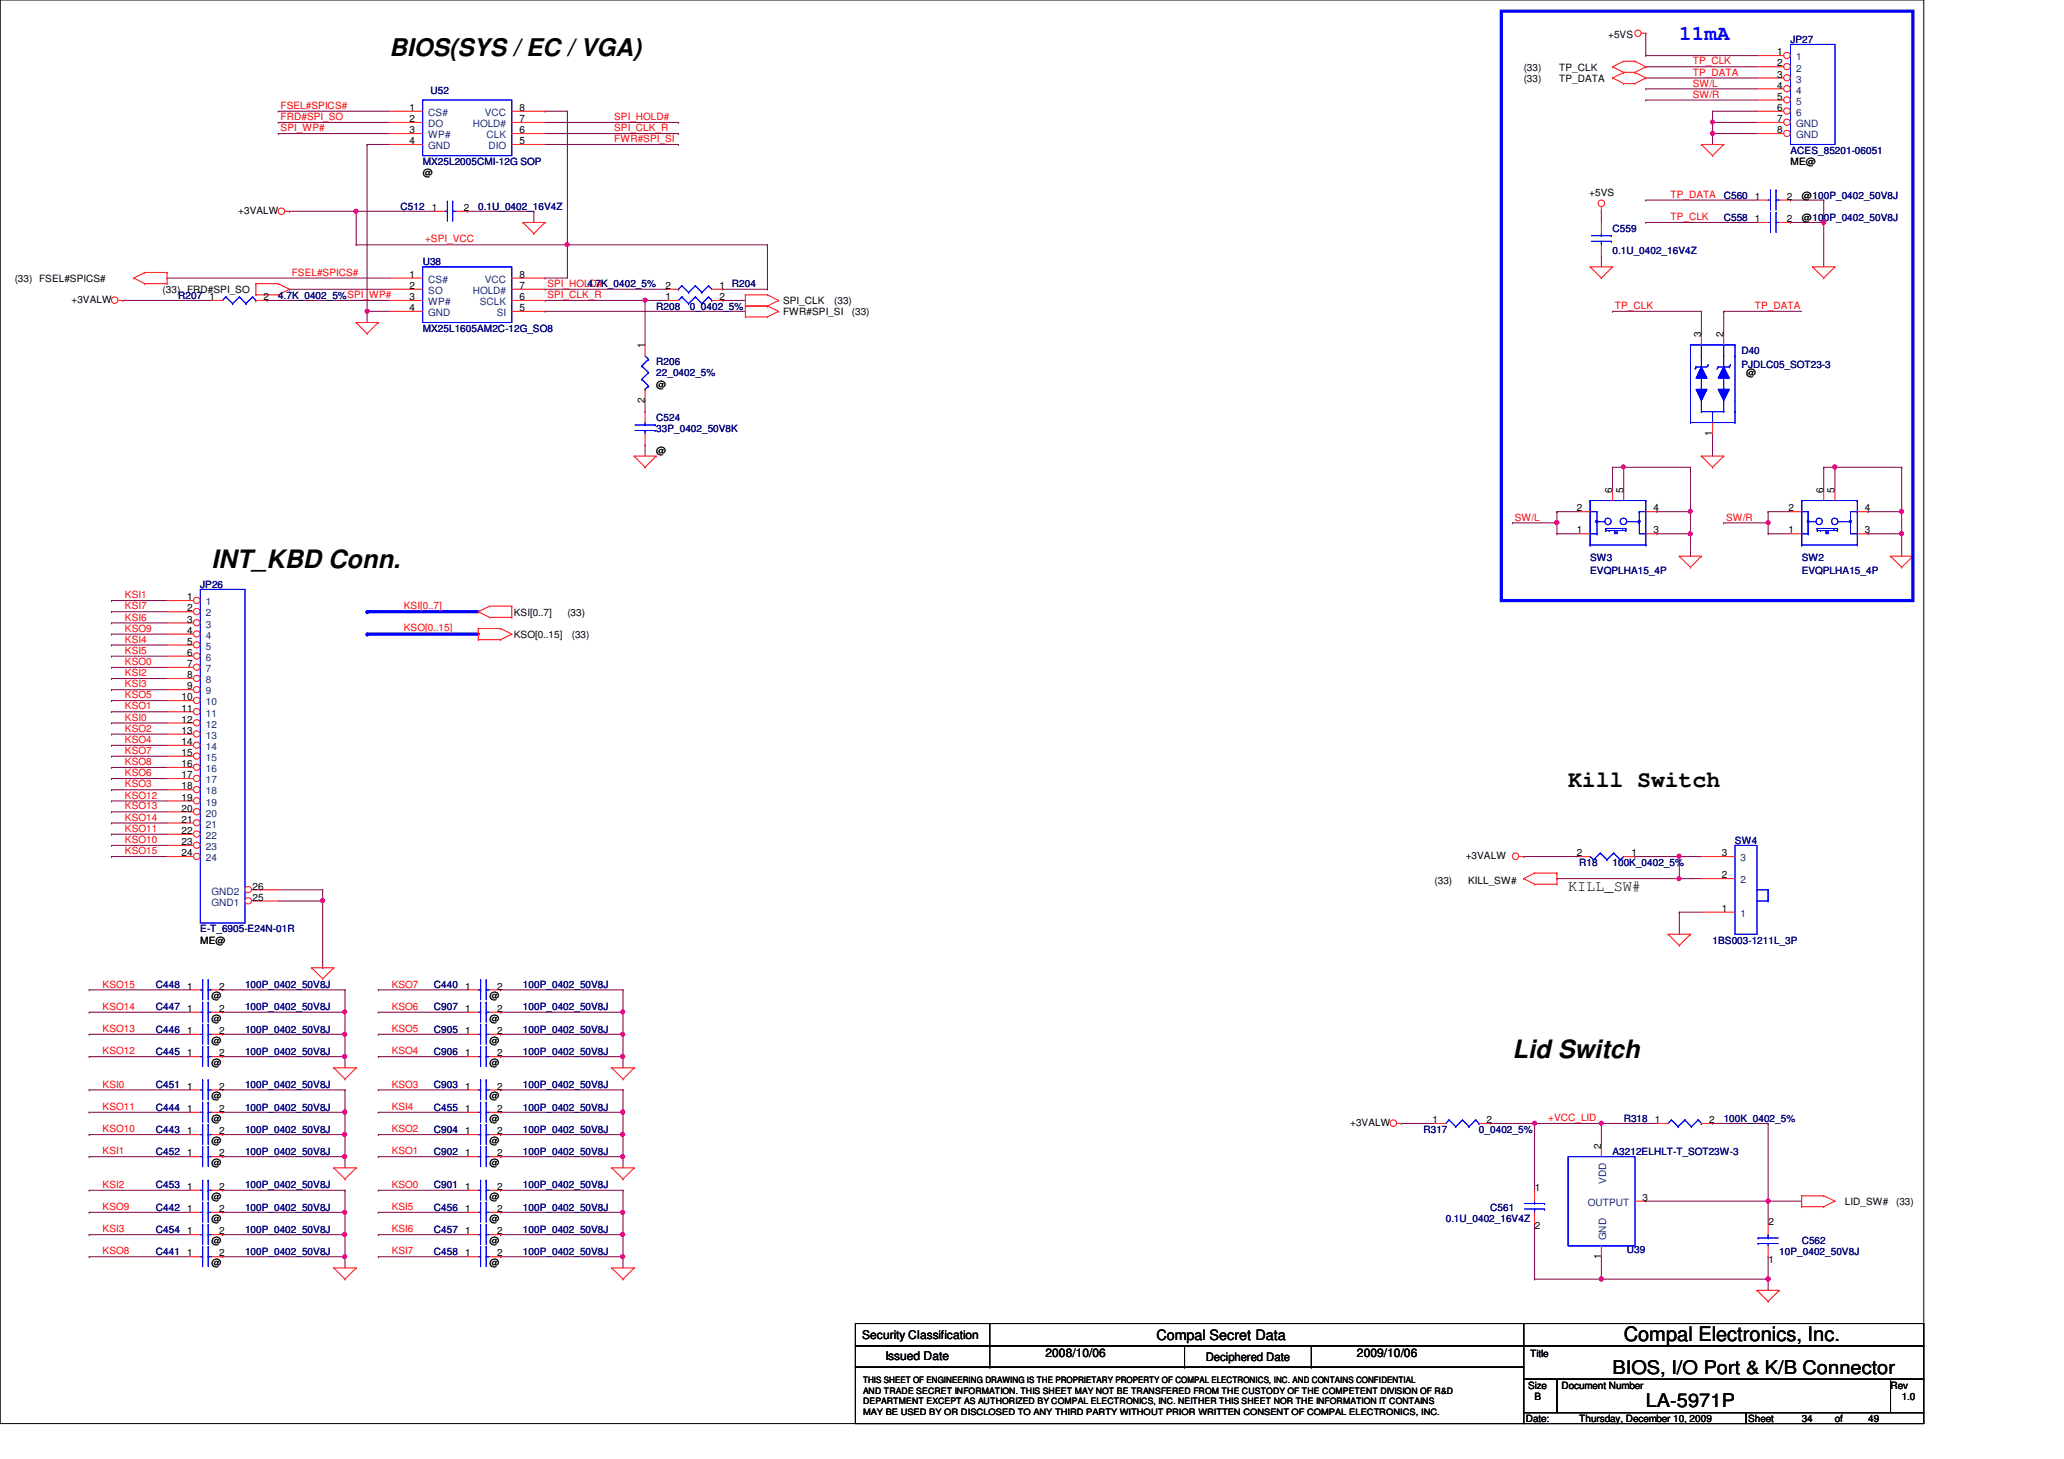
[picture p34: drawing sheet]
<svg xmlns="http://www.w3.org/2000/svg" width="297mm" height="210mm" viewBox="0 0 297 210" stroke-linecap="round" stroke-linejoin="round" font-family="sans-serif">
<defs><g id="words">
<g font-size="3.6">
<text x="30.4" y="81.7">INT_KBD Conn.</text>
<text x="217.7" y="152.1">Lid Switch</text>
</g>
<text font-size="3.5" x="56" y="8">BIOS(SYS / EC / VGA)</text>
<text font-size="3.3" x="225.7" y="113.2">Kill Switch</text>
<text font-size="3" fill="#00f" x="241.7" y="5.7">11mA</text>
<text font-size="2.9" x="233.7" y="193">Compal Electronics, Inc.</text>
<g font-size="2.7">
<text x="232.1" y="197.7">BIOS, I/O Port &amp; K/B Connector</text>
<text x="236.9" y="202.5">LA-5971P</text>
</g>
<text font-size="2.2" x="225.7" y="128.2">KILL_SW#</text>
<text font-size="2.1" x="166.5" y="192.8">Compal Secret Data</text>
<g font-size="1.7">
<text x="124.1" y="192.7">Security Classification</text>
<text x="127.4" y="195.7">Issued Date</text>
<text x="150.4" y="195.2">2008/10/06</text>
<text x="173.5" y="195.8">Deciphered Date</text>
<text x="195.3" y="195.2">2009/10/06</text>
</g>
<g font-size="1.4">
<text x="231.4" y="5.5">+5VS</text>
<text x="219.3" y="10.2">(33)</text>
<text x="219.3" y="11.8">(33)</text>
<text x="224.4" y="10.2">TP_CLK</text>
<text x="224.4" y="11.8">TP_DATA</text>
<text x="255.8" y="8">1</text>
<text x="255.8" y="9.6">2</text>
<text x="255.8" y="11.2">3</text>
<text x="58.9" y="17.6">2</text>
<text x="58.9" y="16">1</text>
<text x="74.8" y="16">8</text>
<text x="74.8" y="17.6">7</text>
<text x="255.8" y="17.6">7</text>
<text x="255.8" y="12.7">4</text>
<text x="255.8" y="14.4">5</text>
<text x="255.8" y="16">6</text>
<text x="58.9" y="20.7">4</text>
<text x="58.9" y="19.2">3</text>
<text x="74.8" y="19.2">6</text>
<text x="74.8" y="20.7">5</text>
<text x="255.8" y="19.2">8</text>
<text x="257.7" y="23.7">ME@</text>
<text x="60.8" y="25.4">@</text>
<text x="228.7" y="28.2">+5VS</text>
<text x="252.6" y="28.7">1</text>
<text x="257.2" y="28.7">2</text>
<text x="259.3" y="28.6">@100P_0402_50V8J</text>
<text x="34.3" y="30.8">+3VALW</text>
<text x="62.1" y="30.4">1</text>
<text x="66.8" y="30.4">2</text>
<text x="252.6" y="32">1</text>
<text x="257.2" y="32">2</text>
<text x="259.3" y="31.7">@100P_0402_50V8J</text>
<text x="2.1" y="40.6">(33) FSEL#SPICS#</text>
<text x="58.9" y="40">1</text>
<text x="58.9" y="41.6">2</text>
<text x="74.8" y="40">8</text>
<text x="74.8" y="41.6">7</text>
<text x="95.8" y="41.6">2</text>
<text x="103.5" y="41.6">1 R204</text>
<text x="10.3" y="43.6">+3VALW</text>
<text x="23.4" y="42.2">(33) FRD#SPI_SO</text>
<text x="30.1" y="43.2">1</text>
<text x="37.9" y="43.2">2</text>
<text x="58.9" y="43.2">3</text>
<text x="58.9" y="44.7">4</text>
<text x="74.8" y="43.2">6</text>
<text x="74.8" y="44.7">5</text>
<text x="95.8" y="43.2">1</text>
<text x="103.5" y="43.2">2</text>
<text x="112.7" y="45.4">FWR#SPI_SI</text>
<text x="112.7" y="43.8">SPI_CLK</text>
<text x="120.1" y="43.8">(33)</text>
<text x="122.6" y="45.4">(33)</text>
<text x="92.8" y="50.1" transform="rotate(-90 92.8 50.1)">1</text>
<text x="244.8" y="48.5" transform="rotate(-90 244.8 48.5)">3</text>
<text x="248" y="48.5" transform="rotate(-90 248 48.5)">2</text>
<text x="92.8" y="57.9" transform="rotate(-90 92.8 57.9)">2</text>
<text x="94.4" y="55.8">@</text>
<text x="251.3" y="54.1">@</text>
<text x="94.4" y="65.4">@</text>
<text x="246.4" y="62.7" transform="rotate(-90 246.4 62.7)">1</text>
<text x="232" y="70.9" transform="rotate(-90 232 70.9)">6</text>
<text x="233.6" y="70.9" transform="rotate(-90 233.6 70.9)">5</text>
<text x="262.4" y="70.9" transform="rotate(-90 262.4 70.9)">6</text>
<text x="264" y="70.9" transform="rotate(-90 264 70.9)">5</text>
<text x="226.9" y="73.6">2</text>
<text x="226.9" y="76.8">1</text>
<text x="238" y="76.8">3</text>
<text x="238" y="73.6">4</text>
<text x="257.4" y="73.6">2</text>
<text x="257.4" y="76.8">1</text>
<text x="268.4" y="76.8">3</text>
<text x="268.4" y="73.6">4</text>
<text x="26.9" y="86.4">1</text>
<text x="26.9" y="88">2</text>
<text x="26.9" y="89.6">3</text>
<text x="74" y="88.6">KSI[0..7]</text>
<text x="81.7" y="88.6">(33)</text>
<text x="26.9" y="91.2">4</text>
<text x="26.9" y="92.8">5</text>
<text x="26.9" y="94.4">6</text>
<text x="26.9" y="96">7</text>
<text x="74" y="91.8">KSO[0..15]</text>
<text x="82.3" y="91.8">(33)</text>
<text x="26.1" y="100.8">10</text>
<text x="26.9" y="97.6">8</text>
<text x="26.9" y="99.2">9</text>
<text x="26.1" y="102.4">11</text>
<text x="26.1" y="104">12</text>
<text x="26.1" y="105.6">13</text>
<text x="26.1" y="107.2">14</text>
<text x="26.1" y="108.8">15</text>
<text x="26.1" y="110.4">16</text>
<text x="26.1" y="112">17</text>
<text x="26.1" y="113.6">18</text>
<text x="26.1" y="115.2">19</text>
<text x="26.1" y="116.8">20</text>
<text x="26.1" y="118.4">21</text>
<text x="26.1" y="120">22</text>
<text x="26.1" y="121.6">23</text>
<text x="26.1" y="123.2">24</text>
<text x="210.9" y="123.6">+3VALW</text>
<text x="226.9" y="123.2">2</text>
<text x="234.8" y="123.2">1</text>
<text x="247.8" y="123.2">3</text>
<text x="36.4" y="129.6">25</text>
<text x="36.4" y="128">26</text>
<text x="206.5" y="127.1">(33)</text>
<text x="211.3" y="127.1">KILL_SW#</text>
<text x="247.8" y="131.2">1</text>
<text x="247.8" y="126.4">2</text>
<text x="28.8" y="135.8">ME@</text>
<text x="26.9" y="142.4">1</text>
<text x="30.4" y="143.8">@</text>
<text x="31.5" y="142.4">2</text>
<text x="66.9" y="142.4">1</text>
<text x="70.4" y="143.8">@</text>
<text x="71.5" y="142.4">2</text>
<text x="26.9" y="148.8">1</text>
<text x="26.9" y="145.6">1</text>
<text x="30.4" y="147">@</text>
<text x="31.5" y="148.8">2</text>
<text x="31.5" y="145.6">2</text>
<text x="66.9" y="148.8">1</text>
<text x="66.9" y="145.6">1</text>
<text x="70.4" y="147">@</text>
<text x="71.5" y="148.8">2</text>
<text x="71.5" y="145.6">2</text>
<text x="26.9" y="152">1</text>
<text x="30.4" y="150.2">@</text>
<text x="30.4" y="153.4">@</text>
<text x="31.5" y="152">2</text>
<text x="66.9" y="152">1</text>
<text x="70.4" y="150.2">@</text>
<text x="70.4" y="153.4">@</text>
<text x="71.5" y="152">2</text>
<text x="26.9" y="160">1</text>
<text x="26.9" y="156.8">1</text>
<text x="30.4" y="161.4">@</text>
<text x="30.4" y="158.2">@</text>
<text x="31.5" y="160">2</text>
<text x="31.5" y="156.8">2</text>
<text x="66.9" y="156.8">1</text>
<text x="66.9" y="160">1</text>
<text x="70.4" y="158.2">@</text>
<text x="70.4" y="161.4">@</text>
<text x="71.5" y="156.8">2</text>
<text x="71.5" y="160">2</text>
<text x="206.2" y="161.6">1</text>
<text x="213.9" y="161.6">2</text>
<text x="238.2" y="161.6">1</text>
<text x="246" y="161.6">2</text>
<text x="26.9" y="163.2">1</text>
<text x="26.9" y="166.4">1</text>
<text x="30.4" y="164.6">@</text>
<text x="30.4" y="167.8">@</text>
<text x="31.5" y="163.2">2</text>
<text x="31.5" y="166.4">2</text>
<text x="66.9" y="166.4">1</text>
<text x="66.9" y="163.2">1</text>
<text x="70.4" y="167.8">@</text>
<text x="70.4" y="164.6">@</text>
<text x="71.5" y="166.4">2</text>
<text x="71.5" y="163.2">2</text>
<text x="194.3" y="162">+3VALW</text>
<text x="230.4" y="165.3" transform="rotate(-90 230.4 165.3)">2</text>
<text x="26.9" y="171.2">1</text>
<text x="30.4" y="172.6">@</text>
<text x="31.5" y="171.2">2</text>
<text x="66.9" y="171.2">1</text>
<text x="70.4" y="172.6">@</text>
<text x="71.5" y="171.2">2</text>
<text x="220.9" y="171.4">1</text>
<text x="236.4" y="172.8">3</text>
<text x="265.5" y="173.4">LID_SW#</text>
<text x="272.9" y="173.4">(33)</text>
<text x="26.9" y="174.4">1</text>
<text x="26.9" y="177.6">1</text>
<text x="30.4" y="175.8">@</text>
<text x="30.4" y="179">@</text>
<text x="31.5" y="174.4">2</text>
<text x="31.5" y="177.6">2</text>
<text x="66.9" y="174.4">1</text>
<text x="66.9" y="177.6">1</text>
<text x="70.4" y="175.8">@</text>
<text x="70.4" y="179">@</text>
<text x="71.5" y="174.4">2</text>
<text x="71.5" y="177.6">2</text>
<text x="220.9" y="176.9">2</text>
<text x="254.5" y="176.2">2</text>
<text x="26.9" y="180.8">1</text>
<text x="30.4" y="182.2">@</text>
<text x="31.5" y="180.8">2</text>
<text x="66.9" y="180.8">1</text>
<text x="70.4" y="182.2">@</text>
<text x="71.5" y="180.8">2</text>
<text x="230.4" y="181.1" transform="rotate(-90 230.4 181.1)">1</text>
<text x="254.5" y="181.7">1</text>
<text x="220.2" y="195.2">Title</text>
<text x="219.9" y="199.8">Size</text>
<text x="220.8" y="201.4">B</text>
<text x="224.7" y="199.8">Document Number</text>
<text x="272.1" y="199.8">Rev</text>
<text x="273.7" y="201.4">1.0</text>
<text x="219.6" y="204.6">Date:</text>
<text x="227.3" y="204.6">Thursday, December 10, 2009</text>
<text x="251.6" y="204.6">Sheet</text>
<text x="259.3" y="204.6">34</text>
<text x="264.1" y="204.6">of</text>
<text x="268.9" y="204.6">49</text>
</g>
<g font-size="1.4" fill="#f00">
<text x="243.6" y="9.3">TP_CLK</text>
<text x="243.6" y="10.9">TP_DATA</text>
<text x="40.4" y="17.3">FRD#SPI_SO</text>
<text x="40.4" y="15.7">FSEL#SPICS#</text>
<text x="88.4" y="17.3">SPI_HOLD#</text>
<text x="243.6" y="12.4">SW/L</text>
<text x="243.6" y="14.1">SW/R</text>
<text x="40.4" y="18.9">SPI_WP#</text>
<text x="88.4" y="18.9">SPI_CLK_R</text>
<text x="88.4" y="20.4">FWR#SPI_SI</text>
<text x="240.4" y="28.4">TP_DATA</text>
<text x="61.2" y="34.9">+SPI_VCC</text>
<text x="240.4" y="31.7">TP_CLK</text>
<text x="42" y="39.7">FSEL#SPICS#</text>
<text x="78.8" y="41.3">SPI_HOLD#</text>
<text x="78.8" y="42.9">SPI_CLK_R</text>
<text x="232.4" y="44.4">TP_CLK</text>
<text x="252.6" y="44.4">TP_DATA</text>
<text x="218" y="74.9">SW/L</text>
<text x="248.4" y="74.9">SW/R</text>
<text x="18" y="89.3">KSI6</text>
<text x="18" y="87.7">KSI7</text>
<text x="18" y="86.1">KSI1</text>
<text x="58.1" y="87.5">KSI[0..7]</text>
<text x="18" y="95.7">KSO0</text>
<text x="18" y="94.1">KSI5</text>
<text x="18" y="92.5">KSI4</text>
<text x="18" y="90.9">KSO9</text>
<text x="58.1" y="90.8">KSO[0..15]</text>
<text x="18" y="100.5">KSO5</text>
<text x="18" y="98.9">KSI3</text>
<text x="18" y="97.3">KSI2</text>
<text x="18" y="106.9">KSO4</text>
<text x="18" y="105.3">KSO2</text>
<text x="18" y="103.7">KSI0</text>
<text x="18" y="102.1">KSO1</text>
<text x="18" y="111.7">KSO6</text>
<text x="18" y="110.1">KSO8</text>
<text x="18" y="108.5">KSO7</text>
<text x="18" y="113.3">KSO3</text>
<text x="18" y="119.7">KSO11</text>
<text x="18" y="118.1">KSO14</text>
<text x="18" y="116.5">KSO13</text>
<text x="18" y="114.9">KSO12</text>
<text x="18" y="122.9">KSO15</text>
<text x="18" y="121.3">KSO10</text>
<text x="14.8" y="142.1">KSO15</text>
<text x="56.4" y="142.1">KSO7</text>
<text x="14.8" y="145.3">KSO14</text>
<text x="14.8" y="148.5">KSO13</text>
<text x="56.4" y="148.5">KSO5</text>
<text x="56.4" y="145.3">KSO6</text>
<text x="14.8" y="151.7">KSO12</text>
<text x="56.4" y="151.7">KSO4</text>
<text x="14.8" y="156.5">KSI0</text>
<text x="14.8" y="159.7">KSO11</text>
<text x="56.4" y="156.5">KSO3</text>
<text x="56.4" y="159.7">KSI4</text>
<text x="222.8" y="161.3">+VCC_LID</text>
<text x="14.8" y="162.9">KSO10</text>
<text x="14.8" y="166.1">KSI1</text>
<text x="56.4" y="162.9">KSO2</text>
<text x="56.4" y="166.1">KSO1</text>
<text x="14.8" y="170.9">KSI2</text>
<text x="56.4" y="170.9">KSO0</text>
<text x="14.8" y="177.3">KSI3</text>
<text x="14.8" y="174.1">KSO9</text>
<text x="56.4" y="177.3">KSI6</text>
<text x="56.4" y="174.1">KSI5</text>
<text x="14.8" y="180.5">KSO8</text>
<text x="56.4" y="180.5">KSI7</text>
</g>
<g font-size="1.4" fill="#000080">
<text x="257.7" y="6.1">JP27</text>
<text x="62" y="13.5">U52</text>
<text x="60.8" y="23.7">MX25L2005CMI-12G SOP</text>
<text x="257.7" y="22.1">ACES_85201-06051</text>
<text x="248.1" y="28.6">C560</text>
<text x="57.7" y="30.1">C512</text>
<text x="68.8" y="30.1">0.1U_0402_16V4Z</text>
<text x="232.1" y="33.4">C559</text>
<text x="248.1" y="31.7">C558</text>
<text x="60.8" y="38.1">U38</text>
<text x="84.5" y="41.4">4.7K_0402_5%</text>
<text x="232.1" y="36.6">0.1U_0402_16V4Z</text>
<text x="25.7" y="43">R207</text>
<text x="40" y="43">4.7K_0402_5%SPI_WP#</text>
<text x="60.8" y="47.8">MX25L1605AM2C-12G_SO8</text>
<text x="94.4" y="44.6">R208</text>
<text x="99.3" y="44.6">0_0402_5%</text>
<text x="94.4" y="52.6">R206</text>
<text x="250.6" y="51">D40</text>
<text x="250.6" y="52.9">PJDLC05_SOT23-3</text>
<text x="94.4" y="54.1">22_0402_5%</text>
<text x="94.4" y="60.6">C524</text>
<text x="94.4" y="62.1">33P_0402_50V8K</text>
<text x="228.9" y="80.7">SW3</text>
<text x="228.9" y="82.6">EVQPLHA15_4P</text>
<text x="259.3" y="80.7">SW2</text>
<text x="259.3" y="82.6">EVQPLHA15_4P</text>
<text x="28.8" y="84.6">JP26</text>
<text x="227.3" y="124.6">R18</text>
<text x="232.1" y="124.6">100K_0402_5%</text>
<text x="249.7" y="121.4">SW4</text>
<text x="28.8" y="134.2">E-T_6905-E24N-01R</text>
<text x="246.5" y="135.8">1BS003-1211L_3P</text>
<text x="22.4" y="142.2">C448</text>
<text x="35.3" y="142.2">100P_0402_50V8J</text>
<text x="62.4" y="142.2">C440</text>
<text x="75.3" y="142.2">100P_0402_50V8J</text>
<text x="22.4" y="148.6">C446</text>
<text x="22.4" y="145.4">C447</text>
<text x="35.3" y="148.6">100P_0402_50V8J</text>
<text x="35.3" y="145.4">100P_0402_50V8J</text>
<text x="62.4" y="148.6">C905</text>
<text x="62.4" y="145.4">C907</text>
<text x="75.3" y="148.6">100P_0402_50V8J</text>
<text x="75.3" y="145.4">100P_0402_50V8J</text>
<text x="22.4" y="151.8">C445</text>
<text x="35.3" y="151.8">100P_0402_50V8J</text>
<text x="62.4" y="151.8">C906</text>
<text x="75.3" y="151.8">100P_0402_50V8J</text>
<text x="22.4" y="159.8">C444</text>
<text x="22.4" y="156.6">C451</text>
<text x="35.3" y="159.8">100P_0402_50V8J</text>
<text x="35.3" y="156.6">100P_0402_50V8J</text>
<text x="62.4" y="156.6">C903</text>
<text x="62.4" y="159.8">C455</text>
<text x="75.3" y="156.6">100P_0402_50V8J</text>
<text x="75.3" y="159.8">100P_0402_50V8J</text>
<text x="233.7" y="161.4">R318</text>
<text x="248.1" y="161.4">100K_0402_5%</text>
<text x="22.4" y="163">C443</text>
<text x="22.4" y="166.2">C452</text>
<text x="35.3" y="163">100P_0402_50V8J</text>
<text x="35.3" y="166.2">100P_0402_50V8J</text>
<text x="62.4" y="166.2">C902</text>
<text x="62.4" y="163">C904</text>
<text x="75.3" y="166.2">100P_0402_50V8J</text>
<text x="75.3" y="163">100P_0402_50V8J</text>
<text x="204.8" y="163">R317</text>
<text x="212.8" y="163">0_0402_5%</text>
<text x="232.1" y="166.2">A3212ELHLT-T_SOT23W-3</text>
<text x="22.4" y="171">C453</text>
<text x="35.3" y="171">100P_0402_50V8J</text>
<text x="62.4" y="171">C901</text>
<text x="75.3" y="171">100P_0402_50V8J</text>
<text x="22.4" y="174.2">C442</text>
<text x="22.4" y="177.4">C454</text>
<text x="35.3" y="174.2">100P_0402_50V8J</text>
<text x="35.3" y="177.4">100P_0402_50V8J</text>
<text x="62.4" y="174.2">C456</text>
<text x="62.4" y="177.4">C457</text>
<text x="75.3" y="174.2">100P_0402_50V8J</text>
<text x="75.3" y="177.4">100P_0402_50V8J</text>
<text x="208.1" y="175.8">0.1U_0402_16V4Z</text>
<text x="214.5" y="174.2">C561</text>
<text x="259.3" y="179">C562</text>
<text x="22.4" y="180.6">C441</text>
<text x="35.3" y="180.6">100P_0402_50V8J</text>
<text x="62.4" y="180.6">C458</text>
<text x="75.3" y="180.6">100P_0402_50V8J</text>
<text x="234.1" y="180.3">U39</text>
<text x="256.1" y="180.6">10P_0402_50V8J</text>
</g>
<g font-size="1.4" fill="#004080">
<text x="258.5" y="8.7">1</text>
<text x="258.5" y="10.3">2</text>
<text x="258.5" y="11.9">3</text>
<text x="61.6" y="16.7">CS#</text>
<text x="69.8" y="16.7">VCC</text>
<text x="258.5" y="13.5">4</text>
<text x="258.5" y="15.1">5</text>
<text x="258.5" y="16.7">6</text>
<text x="61.6" y="21.5">GND</text>
<text x="61.6" y="19.9">WP#</text>
<text x="61.6" y="18.3">DO</text>
<text x="68" y="18.3">HOLD#</text>
<text x="70" y="19.9">CLK</text>
<text x="70.3" y="21.5">DIO</text>
<text x="258.5" y="18.3">GND</text>
<text x="258.5" y="19.9">GND</text>
<text x="61.6" y="40.7">CS#</text>
<text x="69.8" y="40.7">VCC</text>
<text x="61.6" y="42.3">SO</text>
<text x="61.6" y="43.9">WP#</text>
<text x="61.6" y="45.5">GND</text>
<text x="68" y="42.3">HOLD#</text>
<text x="69" y="43.9">SCLK</text>
<text x="71.5" y="45.5">SI</text>
<text x="29.6" y="87.1">1</text>
<text x="29.6" y="88.7">2</text>
<text x="29.6" y="90.3">3</text>
<text x="29.6" y="91.9">4</text>
<text x="29.6" y="93.5">5</text>
<text x="29.6" y="95.1">6</text>
<text x="29.6" y="96.7">7</text>
<text x="29.6" y="98.3">8</text>
<text x="29.6" y="99.9">9</text>
<text x="29.6" y="101.5">10</text>
<text x="29.6" y="103.1">11</text>
<text x="29.6" y="104.7">12</text>
<text x="29.6" y="106.3">13</text>
<text x="29.6" y="107.9">14</text>
<text x="29.6" y="109.5">15</text>
<text x="29.6" y="111.1">16</text>
<text x="29.6" y="112.7">17</text>
<text x="29.6" y="114.3">18</text>
<text x="29.6" y="115.9">19</text>
<text x="29.6" y="117.5">20</text>
<text x="29.6" y="119.1">21</text>
<text x="29.6" y="120.7">22</text>
<text x="29.6" y="122.3">23</text>
<text x="29.6" y="123.9">24</text>
<text x="250.5" y="123.9">3</text>
<text x="30.4" y="130.3">GND1</text>
<text x="30.4" y="128.7">GND2</text>
<text x="250.5" y="131.9">1</text>
<text x="250.5" y="127.1">2</text>
<text x="228.5" y="173.5">OUTPUT</text>
<text x="231.1" y="170.3" transform="rotate(-90 231.1 170.3)">VDD</text>
<text x="231.1" y="178.4" transform="rotate(-90 231.1 178.4)">GND</text>
</g>
<g font-size="1.3">
<text x="124.2" y="202">DEPARTMENT EXCEPT AS AUTHORIZED BY COMPAL ELECTRONICS, INC. NEITHER THIS SHEET NOR THE INFORMATION IT CONTAINS</text>
<text x="124.2" y="199">THIS SHEET OF ENGINEERING DRAWING IS THE PROPRIETARY PROPERTY OF COMPAL ELECTRONICS, INC. AND CONTAINS CONFIDENTIAL</text>
<text x="124.2" y="200.5">AND TRADE SECRET INFORMATION. THIS SHEET MAY NOT BE TRANSFERED FROM THE CUSTODY OF THE COMPETENT DIVISION OF R&amp;D</text>
<text x="124.2" y="203.5">MAY BE USED BY OR DISCLOSED TO ANY THIRD PARTY WITHOUT PRIOR WRITTEN CONSENT OF COMPAL ELECTRONICS, INC.</text>
</g>
</g></defs>
<path d="M0 0h276.9v204.8h-276.9z" fill="none" stroke="#000" stroke-width=".14"/>
<g fill="none" stroke="#800040" stroke-width=".14">
<path d="M12.8 145.6h.1M12.8 142.4h.1M12.8 148.8h.1M12.8 152h.1M12.8 156.8h.1M12.8 145.6h14.5M12.8 142.4h14.5M12.8 148.8h14.5M12.8 152h14.5M12.8 156.8h14.5M54.4 148.8h.1M54.4 152h.1"/>
<path d="M54.4 156.8h.1M54.4 148.8h12.9M54.4 152h12.9M54.4 156.8h12.9M12.8 177.6h.1M12.8 171.2h.1M12.8 174.4h.1M12.8 163.2h.1M12.8 166.4h.1M12.8 160h.1M12.8 177.6h14.5M12.8 171.2h14.5"/>
<path d="M12.8 174.4h14.5M12.8 163.2h14.5M12.8 166.4h14.5M12.8 160h14.5M32 174.4h.1M32 177.6h.1M32 171.2h.1M32 177.6h17.7M32 171.2h17.7M32 174.4h17.7M54.4 177.6h.1M54.4 174.4h.1"/>
<path d="M54.4 171.2h.1M54.4 160h.1M54.4 163.2h.1M54.4 166.4h.1M54.4 177.6h12.9M54.4 171.2h12.9M54.4 174.4h12.9M54.4 163.2h12.9M54.4 166.4h12.9M54.4 160h12.9M12.8 180.8h.1M12.8 180.8h14.5"/>
<path d="M32 180.8h.1M32 180.8h17.7M54.4 180.8h.1M54.4 180.8h12.9"/>
</g>
<circle cx="49.6" cy="180.8" r=".3" fill="#f0f"/>
<circle cx="49.6" cy="180.8" r=".3" fill="none" stroke="#f0f" stroke-width=".14"/>
<path d="M49.7 177.6h.1M49.7 177.6v3.2" fill="none" stroke="#800040" stroke-width=".14"/>
<circle cx="49.6" cy="177.6" r=".3" fill="#f0f"/>
<circle cx="49.6" cy="177.6" r=".3" fill="none" stroke="#f0f" stroke-width=".14"/>
<path d="M49.7 163.2h.1M49.7 163.2v3.2" fill="none" stroke="#800040" stroke-width=".14"/>
<circle cx="49.6" cy="163.2" r=".3" fill="#f0f"/>
<circle cx="49.6" cy="163.2" r=".3" fill="none" stroke="#f0f" stroke-width=".14"/>
<path d="M32 166.4h.1M32 166.4h17.7" fill="none" stroke="#800040" stroke-width=".14"/>
<circle cx="49.6" cy="166.4" r=".3" fill="#f0f"/>
<circle cx="49.6" cy="166.4" r=".3" fill="none" stroke="#f0f" stroke-width=".14"/>
<path d="M32 163.2h.1M32 163.2h17.7M49.7 174.4h.1M49.7 174.4v3.2" fill="none" stroke="#800040" stroke-width=".14"/>
<circle cx="49.6" cy="174.4" r=".3" fill="#f0f"/>
<circle cx="49.6" cy="174.4" r=".3" fill="none" stroke="#f0f" stroke-width=".14"/>
<path d="M32 156.8h.1M32 142.4h.1M32 152h.1M32 156.8h17.7M32 142.4h17.7M32 152h17.7M32 160h.1M32 160h17.7M49.7 171.2h.1M49.7 171.2v3.2M49.7 180.8h.1M49.7 180.8v1.6" fill="none" stroke="#800040" stroke-width=".14"/>
<circle cx="49.6" cy="152" r=".31" fill="#f0f"/>
<circle cx="49.6" cy="152" r=".31" fill="none" stroke="#f0f" stroke-width=".14"/>
<path d="M32 145.6h.1M32 145.6h17.7M49.7 160h.1M49.7 160v3.2" fill="none" stroke="#800040" stroke-width=".14"/>
<circle cx="49.6" cy="160" r=".31" fill="#f0f"/>
<circle cx="49.6" cy="160" r=".31" fill="none" stroke="#f0f" stroke-width=".14"/>
<path d="M32 148.8h.1M32 148.8h17.7M49.7 156.8h.1M49.7 148.8h.1M49.7 148.8v3.2M49.7 156.8v3.2M49.7 166.4h.1M49.7 166.4v1.6" fill="none" stroke="#800040" stroke-width=".14"/>
<circle cx="49.6" cy="148.8" r=".3" fill="#f0f"/>
<circle cx="49.6" cy="148.8" r=".3" fill="none" stroke="#f0f" stroke-width=".14"/>
<path d="M49.7 145.6h.1M49.7 145.6v3.2" fill="none" stroke="#800040" stroke-width=".14"/>
<circle cx="49.6" cy="145.6" r=".3" fill="#f0f"/>
<circle cx="49.6" cy="145.6" r=".3" fill="none" stroke="#f0f" stroke-width=".14"/>
<path d="M72 145.6h.1M72 152h.1M72 145.6h17.7M72 152h17.7" fill="none" stroke="#800040" stroke-width=".14"/>
<circle cx="89.6" cy="152" r=".31" fill="#f0f"/>
<circle cx="89.6" cy="152" r=".31" fill="none" stroke="#f0f" stroke-width=".14"/>
<path d="M49.7 142.4h.1M49.7 142.4v3.2M72 148.8h.1M72 148.8h17.7M89.7 148.8h.1M89.7 148.8v3.2" fill="none" stroke="#800040" stroke-width=".14"/>
<circle cx="89.6" cy="148.8" r=".3" fill="#f0f"/>
<circle cx="89.6" cy="148.8" r=".3" fill="none" stroke="#f0f" stroke-width=".14"/>
<path d="M49.7 152h.1M49.7 152v1.6M72 156.8h.1M72 156.8h17.7M89.7 152h.1M89.7 145.6h.1M89.7 145.6v3.2M89.7 152v1.6" fill="none" stroke="#800040" stroke-width=".14"/>
<circle cx="89.6" cy="145.6" r=".3" fill="#f0f"/>
<circle cx="89.6" cy="145.6" r=".3" fill="none" stroke="#f0f" stroke-width=".14"/>
<path d="M72 163.2h.1M72 166.4h.1M72 163.2h17.7M72 166.4h17.7" fill="none" stroke="#800040" stroke-width=".14"/>
<circle cx="89.6" cy="166.4" r=".3" fill="#f0f"/>
<circle cx="89.6" cy="166.4" r=".3" fill="none" stroke="#f0f" stroke-width=".14"/>
<path d="M72 160h.1M72 160h17.7M89.7 163.2h.1M89.7 163.2v3.2" fill="none" stroke="#800040" stroke-width=".14"/>
<circle cx="89.6" cy="163.2" r=".3" fill="#f0f"/>
<circle cx="89.6" cy="163.2" r=".3" fill="none" stroke="#f0f" stroke-width=".14"/>
<path d="M89.7 166.4h.1M89.7 160h.1M89.7 160v3.2M89.7 166.4v1.6" fill="none" stroke="#800040" stroke-width=".14"/>
<circle cx="89.6" cy="160" r=".31" fill="#f0f"/>
<circle cx="89.6" cy="160" r=".31" fill="none" stroke="#f0f" stroke-width=".14"/>
<path d="M72 171.2h.1M72 171.2h17.7M72 180.8h.1M72 180.8h17.7" fill="none" stroke="#800040" stroke-width=".14"/>
<circle cx="89.6" cy="180.8" r=".3" fill="#f0f"/>
<circle cx="89.6" cy="180.8" r=".3" fill="none" stroke="#f0f" stroke-width=".14"/>
<path d="M89.7 177.6h.1M89.7 177.6v3.2" fill="none" stroke="#800040" stroke-width=".14"/>
<circle cx="89.6" cy="177.6" r=".3" fill="#f0f"/>
<circle cx="89.6" cy="177.6" r=".3" fill="none" stroke="#f0f" stroke-width=".14"/>
<path d="M89.7 156.8h.1M89.7 156.8v3.2M72 174.4h.1M72 177.6h.1M72 174.4h17.7M89.7 174.4h.1M89.7 174.4v3.2h-17.7" fill="none" stroke="#800040" stroke-width=".14"/>
<circle cx="89.6" cy="174.4" r=".3" fill="#f0f"/>
<circle cx="89.6" cy="174.4" r=".3" fill="none" stroke="#f0f" stroke-width=".14"/>
<path d="M89.7 171.2h.1M89.7 171.2v3.2M89.7 180.8h.1M89.7 180.8v1.6" fill="none" stroke="#800040" stroke-width=".14"/>
<path d="M52.8 91.2h16" fill="none" stroke="#00f" stroke-width=".47"/>
<circle cx="52.8" cy="91.2" r=".23" fill="#00f"/>
<path d="M52.8 88h16" fill="none" stroke="#00f" stroke-width=".47"/>
<circle cx="52.8" cy="88" r=".23" fill="#00f"/>
<path d="M41.7 30.4h.1M41.7 30.4h9.6M51.3 35.2h.1M51.3 35.2h30.4M17.6 43.2h.1M17.6 43.2h12.8M38.4 43.2h.1M38.4 43.2h17.6M78.4 44.8h.1M78.4 44.8h28.9" fill="none" stroke="#800040" stroke-width=".14"/>
<circle cx="81.6" cy="35.2" r=".3" fill="#f0f"/>
<circle cx="81.6" cy="35.2" r=".3" fill="none" stroke="#f0f" stroke-width=".14"/>
<path d="M51.3 30.4h.1M51.3 30.4v4.8M52.8 44.8h.1M52.8 44.8h3.2" fill="none" stroke="#800040" stroke-width=".14"/>
<circle cx="51.2" cy="30.4" r=".3" fill="#f0f"/>
<circle cx="51.2" cy="30.4" r=".3" fill="none" stroke="#f0f" stroke-width=".14"/>
<g fill="none" stroke="#800040" stroke-width=".14">
<path d="M51.3 30.4h.1M51.3 30.4h11.1M67.3 30.4h.1M67.3 30.4h9.5M76.8 30.4h.1M76.8 30.4v1.6M81.7 35.2h.1M81.7 35.2v4.8h-3.3M24 40h.1M24 40h32M41.7 41.6h.1M41.7 41.6h14.3"/>
<path d="M52.8 44.8h.1M52.8 44.8v1.6M78.4 40h.1M78.4 43.2h.1M78.4 43.2h14.4M92.8 43.2h.1M92.8 43.2v6.4M92.8 64h.1M92.8 64v1.6"/>
</g>
<circle cx="92.8" cy="43.2" r=".3" fill="#f0f"/>
<circle cx="92.8" cy="43.2" r=".3" fill="none" stroke="#f0f" stroke-width=".14"/>
<g fill="none" stroke="#800040" stroke-width=".14">
<path d="M92.8 43.2h.1M92.8 43.2h3.3M104.1 43.2h.1M104.1 43.2h3.2M16 99.2h.1M16 96h.1M16 94.4h.1M16 92.8h.1M16 91.2h.1M16 89.6h.1M16 88h.1M16 86.4h.1"/>
<path d="M16 97.6h.1M16 99.2h8M16 96h8M16 94.4h8M16 92.8h8M16 91.2h8M16 89.6h8M16 88h8M16 86.4h8M16 97.6h8M16 112h.1M16 110.4h.1"/>
<path d="M16 108.8h.1M16 107.2h.1M16 105.6h.1M16 104h.1M16 102.4h.1M16 100.8h.1M16 118.4h.1M16 116.8h.1M16 115.2h.1M16 113.6h.1M16 112h8M16 110.4h8"/>
<path d="M16 108.8h8M16 107.2h8M16 105.6h8M16 104h8M16 102.4h8M16 100.8h8M16 118.4h8M16 116.8h8M16 115.2h8M16 113.6h8M16 123.2h.1M16 121.6h.1"/>
<path d="M16 120h.1M16 123.2h8M16 121.6h8M16 120h8M40 128h6.4M40 129.6h6.4M46.4 128h.1M46.4 129.6h.1M46.4 128v1.6"/>
</g>
<circle cx="46.4" cy="129.6" r=".3" fill="#f0f"/>
<circle cx="46.4" cy="129.6" r=".3" fill="none" stroke="#f0f" stroke-width=".14"/>
<g fill="none" stroke="#800040" stroke-width=".14">
<path d="M236.9 4.8h.1M236.9 4.8v3.2M246.5 19.2h.1M246.5 19.2v1.6M230.5 30.4h.1M230.5 36.8h.1M230.5 30.4v1.6M230.5 36.8v1.6M236.9 32h.1M236.9 28.8h.1M236.9 32h16M236.9 28.8h16"/>
<path d="M257.7 28.8h.1M257.7 32h.1M257.7 32h4.8M257.7 28.8h4.8M262.5 32h.1M262.5 32v6.4M244.9 44.8h.1M244.9 44.8v3.2M246.5 62.4h.1M246.5 62.4v3.2M46.4 139.2h.1M46.4 129.6v9.6"/>
</g>
<circle cx="262.5" cy="32" r=".31" fill="#f0f"/>
<circle cx="262.5" cy="32" r=".31" fill="none" stroke="#f0f" stroke-width=".14"/>
<g fill="none" stroke="#800040" stroke-width=".14">
<path d="M236.9 8h.1M236.9 9.6h.1M236.9 11.2h.1M236.9 12.8h.1M236.9 8h16M236.9 9.6h16M236.9 11.2h16M236.9 12.8h16M246.5 16h.1M246.5 17.6h.1M246.5 19.2h.1M246.5 16h6.4"/>
<path d="M246.5 17.6h6.4M246.5 16v1.6M246.5 19.2h6.4M232.1 44.8h.1M232.1 44.8h12.8M248.1 44.8h.1M248.1 44.8v3.2"/>
</g>
<circle cx="246.5" cy="19.2" r=".3" fill="#f0f"/>
<circle cx="246.5" cy="19.2" r=".3" fill="none" stroke="#f0f" stroke-width=".14"/>
<path d="M246.5 17.6h.1M246.5 17.6v1.6" fill="none" stroke="#800040" stroke-width=".14"/>
<circle cx="246.5" cy="17.6" r=".3" fill="#f0f"/>
<circle cx="246.5" cy="17.6" r=".3" fill="none" stroke="#f0f" stroke-width=".14"/>
<g fill="none" stroke="#800040" stroke-width=".14">
<path d="M236.9 14.4h.1M236.9 14.4h16M248.1 44.8h.1M248.1 44.8h11.2M232.1 67.2h.1M232.1 67.2h11.2M233.7 67.2h.1M262.5 67.2h.1M262.5 67.2h11.2M262.5 67.2v3.2M264.1 67.2h.1M264.1 67.2v3.2"/>
<path d="M268.9 73.6h.1M268.9 73.6h4.8"/>
</g>
<circle cx="264.1" cy="67.2" r=".31" fill="#f0f"/>
<circle cx="264.1" cy="67.2" r=".31" fill="none" stroke="#f0f" stroke-width=".14"/>
<path d="M268.9 76.8h.1M268.9 76.8h4.8M273.7 76.8h.1M273.7 76.8v3.2" fill="none" stroke="#800040" stroke-width=".14"/>
<circle cx="273.6" cy="76.8" r=".3" fill="#f0f"/>
<circle cx="273.6" cy="76.8" r=".3" fill="none" stroke="#f0f" stroke-width=".14"/>
<path d="M224.1 76.8h.1M224.1 76.8h3.2M248.1 75.2h.1M254.5 76.8h.1M254.5 73.6h.1M254.5 76.8h3.2M254.5 73.6v1.6h-6.4" fill="none" stroke="#800040" stroke-width=".14"/>
<circle cx="254.5" cy="75.2" r=".3" fill="#f0f"/>
<circle cx="254.5" cy="75.2" r=".3" fill="none" stroke="#f0f" stroke-width=".14"/>
<path d="M217.7 75.2h.1M224.1 73.6h.1M224.1 73.6v1.6h-6.4M232.1 67.2h.1M232.1 67.2v3.2M238.5 73.6h.1M238.5 73.6h4.8M254.5 75.2h.1M254.5 73.6h.1M254.5 75.2v1.6M254.5 73.6h3.2" fill="none" stroke="#800040" stroke-width=".14"/>
<circle cx="224.1" cy="75.2" r=".31" fill="#f0f"/>
<circle cx="224.1" cy="75.2" r=".31" fill="none" stroke="#f0f" stroke-width=".14"/>
<path d="M224.1 75.2h.1M224.1 75.2v1.6M233.7 67.2h.1M233.7 67.2v3.2" fill="none" stroke="#800040" stroke-width=".14"/>
<circle cx="233.6" cy="67.2" r=".3" fill="#f0f"/>
<circle cx="233.6" cy="67.2" r=".3" fill="none" stroke="#f0f" stroke-width=".14"/>
<path d="M238.5 76.8h.1M238.5 76.8h4.8M243.3 76.8h.1M243.3 76.8v3.2" fill="none" stroke="#800040" stroke-width=".14"/>
<circle cx="243.2" cy="76.8" r=".3" fill="#f0f"/>
<circle cx="243.2" cy="76.8" r=".3" fill="none" stroke="#f0f" stroke-width=".14"/>
<path d="M262.5 28.8h.1M262.5 28.8v3.2M224.1 73.6h.1M224.1 73.6h3.2M273.7 73.6h.1M273.7 73.6v3.2" fill="none" stroke="#800040" stroke-width=".14"/>
<circle cx="273.6" cy="73.6" r=".3" fill="#f0f"/>
<circle cx="273.6" cy="73.6" r=".3" fill="none" stroke="#f0f" stroke-width=".14"/>
<path d="M243.3 73.6h.1M243.3 73.6v3.2M273.7 67.2h.1M273.7 67.2v6.4" fill="none" stroke="#800040" stroke-width=".14"/>
<circle cx="243.2" cy="73.6" r=".3" fill="#f0f"/>
<circle cx="243.2" cy="73.6" r=".3" fill="none" stroke="#f0f" stroke-width=".14"/>
<path d="M243.3 67.2h.1M243.3 67.2v6.4M220.8 184h.1M220.8 184h33.7M230.5 180.8h.1M230.5 184h.1M230.5 180.8v3.2M254.5 184h.1M254.5 184v1.6" fill="none" stroke="#800040" stroke-width=".14"/>
<circle cx="254.5" cy="184" r=".31" fill="#f0f"/>
<circle cx="254.5" cy="184" r=".31" fill="none" stroke="#f0f" stroke-width=".14"/>
<circle cx="230.4" cy="184" r=".31" fill="#f0f"/>
<circle cx="230.4" cy="184" r=".31" fill="none" stroke="#f0f" stroke-width=".14"/>
<path d="M214.5 161.6h.1M214.5 161.6h6.3M220.8 176h.1M220.8 161.6h.1M220.8 161.6v9.6M220.8 176v8" fill="none" stroke="#800040" stroke-width=".14"/>
<circle cx="220.9" cy="161.6" r=".3" fill="#f0f"/>
<circle cx="220.9" cy="161.6" r=".3" fill="none" stroke="#f0f" stroke-width=".14"/>
<path d="M254.5 172.8h.1M254.5 172.8v3.2" fill="none" stroke="#800040" stroke-width=".14"/>
<circle cx="254.5" cy="172.8" r=".3" fill="#f0f"/>
<circle cx="254.5" cy="172.8" r=".3" fill="none" stroke="#f0f" stroke-width=".14"/>
<g fill="none" stroke="#800040" stroke-width=".14">
<path d="M201.7 161.6h.1M201.7 161.6h4.8M230.5 161.6h.1M230.5 161.6h8M230.5 161.6v3.2M236.9 172.8h.1M236.9 172.8h22.4M246.5 161.6h.1M246.5 161.6h8M254.5 172.8h.1M254.5 161.6h.1M254.5 161.6v11.2"/>
<path d="M254.5 180.8h.1M254.5 180.8v3.2"/>
</g>
<circle cx="230.5" cy="161.6" r=".3" fill="#f0f"/>
<circle cx="230.5" cy="161.6" r=".3" fill="none" stroke="#f0f" stroke-width=".14"/>
<path d="M219.3 123.2h.1M219.3 123.2h8M224.1 126.4h.1M235.3 123.2h.1M235.3 123.2h9.6M241.7 123.2h.1M241.7 123.2v3.2h-17.6M220.8 161.6h.1M220.8 161.6h9.7" fill="none" stroke="#800040" stroke-width=".14"/>
<circle cx="241.6" cy="123.2" r=".3" fill="#f0f"/>
<circle cx="241.6" cy="123.2" r=".3" fill="none" stroke="#f0f" stroke-width=".14"/>
<path d="M241.7 131.2h.1M241.7 126.4h.1M241.7 131.2h3.2M241.7 131.2v3.2M241.7 126.4h3.2" fill="none" stroke="#800040" stroke-width=".14"/>
<circle cx="241.6" cy="126.4" r=".3" fill="#f0f"/>
<circle cx="241.6" cy="126.4" r=".3" fill="none" stroke="#f0f" stroke-width=".14"/>
<g fill="none" stroke="#800040" stroke-width=".14">
<path d="M78.4 16h.1M78.4 16h3.3M81.7 16h.1M81.7 16v19.2h28.7M52.8 20.8h.1M52.8 20.8h3.2M52.8 20.8v24M110.4 35.2h.1M110.4 35.2v6.4M52.8 44.8h.1M78.4 41.6h.1M78.4 41.6h17.7"/>
<path d="M104.1 41.6h.1M104.1 41.6h6.3M110.4 41.6h.1M54.4 142.4h.1M54.4 145.6h.1M54.4 142.4h12.9M54.4 145.6h12.9M72 142.4h.1M72 142.4h17.7M89.7 142.4h.1M89.7 142.4v3.2"/>
</g>
<circle cx="52.8" cy="44.8" r=".3" fill="#f0f"/>
<circle cx="52.8" cy="44.8" r=".3" fill="none" stroke="#f0f" stroke-width=".14"/>
<g fill="none" stroke="#800040" stroke-width=".14">
<path d="M40 19.2h.1M40 17.6h.1M40 16h.1M40 19.2h16M40 17.6h16M40 16h16M78.4 19.2h19.3M78.4 17.6h19.3M97.7 17.6h.1M97.7 19.2h.1M78.4 20.8h19.3M97.7 20.8h.1"/>
<path d="M92.8 59.2h.1M92.8 57.6v1.6"/>
</g>
<g fill="none" stroke="#f00" stroke-width=".14">
<path d="M232.1 9.6h.1M232.1 11.2h.1M232.1 9.6l1.6 .8M232.1 11.2l1.6 .8M233.7 8.8h.1M233.7 10.4h.1M233.7 12h.1M233.7 8.8l-1.6 .8M233.7 8.8h1.6M233.7 10.4h1.6M233.7 10.4l-1.6 .8M233.7 12h1.6"/>
<path d="M235.3 8.8h.1M235.3 10.4h.1M235.3 12h.1M235.3 8.8l1.6 .8M235.3 10.4l1.6 .8M236.2 4.8h.7M236.9 9.6h.1M236.9 11.2h.1M236.9 4.8h.1M236.9 9.6l-1.6 .8M236.9 11.2l-1.6 .8M20.8 39.2h.1"/>
<path d="M20.8 39.2h3.2M20.8 39.2l-1.5 .8M24 39.2h.1M24 39.2v1.6M41 30.4h.7M41.7 30.4h.1M62.4 30.4h1.6M65.7 30.4h1.6M75.3 32h.1M75.3 32h3.1M75.3 32l1.5 1.6M76.8 33.6h.1"/>
<path d="M78.4 32h.1M78.4 32l-1.6 1.6M228.9 38.4h.1M228.9 38.4h3.2M228.9 38.4l1.6 1.6M230.5 30.4h.1M230.5 29.8v.6M232.1 38.4h.1M232.1 38.4l-1.6 1.6M244.9 20.8h.1M244.9 20.8h3.2M244.9 20.8l1.6 1.6"/>
<path d="M246.5 22.4h.1M248.1 20.8h.1M248.1 20.8l-1.6 1.6M260.9 38.4h.1M260.9 38.4h3.2M260.9 38.4l1.6 1.6M264.1 38.4h.1M264.1 38.4l-1.6 1.6M17 43.2h.6M17.6 43.2h.1M19.3 40h.1M19.3 40l1.5 .8"/>
<path d="M20.8 40.8h.1M20.8 40.8h3.2M24 40.8h.1M36.8 42.4h.1M36.8 40.8h.1M36.8 40.8h3.2M36.8 42.4h3.2M36.8 40.8v1.6M40 40.8h.1M40 42.4h.1M40 40.8l1.7 .8M41.7 41.6h.1"/>
<path d="M41.7 41.6l-1.7 .8M51.3 46.4h.1M51.3 46.4h3.1M51.3 46.4l1.5 1.6M52.8 48h.1M54.4 46.4h.1M54.4 46.4l-1.6 1.6M107.3 45.6h.1M107.3 44h.1M107.3 42.4h.1M107.3 44h3.1M107.3 45.6h3.1"/>
<path d="M107.3 42.4v3.2M107.3 42.4h3.1M110.4 44h.1M110.4 45.6h.1M110.4 42.4h.1M110.4 44l1.7 .8M110.4 42.4l1.7 .8M112.1 44.8h.1M112.1 43.2h.1M112.1 44.8l-1.7 .8M112.1 43.2l-1.7 .8M230.5 40h.1"/>
<path d="M262.5 40h.1M91.3 65.6h.1M91.3 65.6h3.1M91.3 65.6l1.5 1.6M92.8 67.2h.1M94.4 65.6h.1M94.4 65.6l-1.6 1.6M244.9 65.6h.1M244.9 65.6h3.2M244.9 65.6l1.6 1.6M246.5 67.2h.1M248.1 65.6h.1"/>
<path d="M248.1 65.6l-1.6 1.6M68.8 92h.1M68.8 90.4h.1M68.8 88h.1M68.8 90.4h3.2M68.8 92h3.2M68.8 90.4v1.6M68.8 88l1.6 .8M70.4 87.2h.1M70.4 88.8h.1M70.4 87.2l-1.6 .8M70.4 87.2h3.3"/>
<path d="M70.4 88.8h3.3M72 90.4h.1M72 92h.1M72 90.4l1.7 .8M73.7 91.2h.1M73.7 87.2h.1M73.7 88.8h.1M73.7 91.2l-1.7 .8M73.7 87.2v1.6M241.7 80h.1M241.7 80h3.2M241.7 80l1.6 1.6"/>
<path d="M243.3 81.6h.1M244.9 80h.1M244.9 80l-1.6 1.6M272.1 80h.1M272.1 80h3.2M272.1 80l1.6 1.6M273.7 81.6h.1M275.3 80h.1M275.3 80l-1.6 1.6M44.8 139.2h.1M44.8 139.2h3.2M44.8 139.2l1.6 1.6"/>
<path d="M48 139.2h.1M48 139.2l-1.6 1.6M218.6 123.2h.7M219.3 126.4h.1M219.3 123.2h.1M219.3 126.4l1.5 .8M220.8 127.2h.1M220.8 125.6h.1M220.8 127.2h3.3M220.8 125.6l-1.5 .8M220.8 125.6h3.3M224.1 125.6h.1"/>
<path d="M224.1 127.2h.1M224.1 125.6v1.6M227.3 123.2h1.6M233.7 123.2h1.6M240.1 134.4h.1M240.1 134.4h3.2M240.1 134.4l1.6 1.6M241.7 136h.1M243.3 134.4h.1M243.3 134.4l-1.6 1.6M27.3 148.8h1.5M30.4 148.8h1.6"/>
<path d="M46.4 140.8h.1M48 153.6h.1M48 153.6h3.3M48 153.6l1.7 1.6M49.7 155.2h.1M51.3 153.6h.1M51.3 153.6l-1.6 1.6M67.3 148.8h1.5M67.3 156.8h1.5M67.3 145.6h1.5M70.4 148.8h1.6M70.4 156.8h1.6"/>
<path d="M70.4 145.6h1.6M88 153.6h.1M88 153.6h3.3M88 153.6l1.7 1.6M89.7 155.2h.1M91.3 153.6h.1M91.3 153.6l-1.6 1.6M27.3 171.2h1.5M27.3 174.4h1.5M30.4 171.2h1.6M30.4 174.4h1.6M48 168h.1"/>
<path d="M48 168h3.3M48 168l1.7 1.6M49.7 169.6h.1M51.3 168h.1M51.3 168l-1.6 1.6M88 168h.1M88 168h3.3M88 168l1.7 1.6M89.7 169.6h.1M91.3 168h.1M91.3 168l-1.6 1.6M201 161.6h.7"/>
<path d="M201.7 161.6h.1M206.5 161.6h1.6M212.8 161.6h1.7M230.5 164.8v1.6M230.5 179.2v1.6M235.3 172.8h1.6M254.5 176v1.6M254.5 179.2v1.6M259.3 173.6h.1M259.3 172h.1M259.3 172h3.2M259.3 173.6h3.2"/>
<path d="M259.3 172v1.6M262.5 172h.1M262.5 173.6h.1M262.5 172l1.6 .8M264.1 172.8h.1M264.1 172.8l-1.6 .8M48 182.4h.1M48 182.4h3.3M48 182.4l1.7 1.6M49.7 184h.1M51.3 182.4h.1M51.3 182.4l-1.6 1.6"/>
<path d="M88 182.4h.1M88 182.4h3.3M88 182.4l1.7 1.6M89.7 184h.1M91.3 182.4h.1M91.3 182.4l-1.6 1.6M252.9 185.6h.1M252.9 185.6h3.2M252.9 185.6l1.6 1.6M254.5 187.2h.1M256.1 185.6h.1M256.1 185.6l-1.6 1.6"/>
<circle cx="235.7" cy="4.8" r=".46"/>
<circle cx="40.5" cy="30.4" r=".47"/>
<circle cx="230.5" cy="29.2" r=".47"/>
<circle cx="16.5" cy="43.2" r=".47"/>
<circle cx="218.1" cy="123.2" r=".46"/>
<circle cx="200.5" cy="161.6" r=".47"/>
</g>
<g fill="none" stroke="#000" stroke-width=".14">
<path d="M123.1 190.4h96.2v3.2h-96.2zM123.1 193.6h96.2v3.1h-96.2zM123.1 196.7h96.2v8.1h-96.2zM142.4 193.6h.1M142.4 196.7h.1M142.4 190.4v6.3M170.5 196.7h.1M170.5 193.6v3.1M188.7 196.7h.1M188.7 193.6v3.1M219.3 190.4h57.6v3.2h-57.6zM219.3 193.6h57.6v4.8h-57.6z"/>
<path d="M219.3 198.4h4.8v4.8h-4.8zM224.1 198.4h48v4.8h-48zM272.1 198.4h4.8v4.8h-4.8zM219.3 203.2h32v1.6h-32zM251.3 203.2h25.6v1.6h-25.6z"/>
</g>
<path d="M216.1 1.6h59.2v84.8h-59.2z" fill="none" stroke="#00f" stroke-width=".47"/>
<g fill="none" stroke="#00f" stroke-width=".14">
<path d="M257.7 6.4h6.4v14.4h-6.4zM64 30.4h.4M64.4 30.4h.1M64.4 29h.1M64.4 29v2.8M65.1 29h.1M65.1 30.4h.1M65.1 30.4h.6M65.1 29v2.8M228.9 123.2h.1M228.9 123.2l.5 .5M229.4 123.7h.1"/>
<path d="M230.3 122.7h.1M230.3 122.7l1 1M230.3 122.7l-.9 1M231.3 123.7h.1M232.2 122.7h.1M232.2 122.7l1 1M232.2 122.7l-.9 1M233.2 123.7h.1M233.7 123.2l-.5 .5M28.8 148.8h.4M29.2 148.8h.1M29.2 147.4h.1"/>
<path d="M29.2 147.4v2.8M30 147.4h.1M30 148.8h.1M30 148.8h.4M30 147.4v2.8M68.8 148.8h.4M68.8 156.8h.4M68.8 145.6h.4M69.2 148.8h.1M69.2 147.4h.1M69.2 156.8h.1M69.2 155.4h.1"/>
<path d="M69.2 145.6h.1M69.2 144.2h.1M69.2 144.2v2.9M69.2 147.4v2.8M69.2 155.4v2.8M70 147.4h.1M70 148.8h.1M70 155.4h.1M70 156.8h.1M70 144.2h.1M70 145.6h.1M70 148.8h.4"/>
<path d="M70 144.2v2.9M70 147.4v2.8M70 155.4v2.8M70 156.8h.4M70 145.6h.4M28.8 171.2h.4M28.8 174.4h.4M29.2 171.2h.1M29.2 169.8h.1M29.2 174.4h.1M29.2 173h.1M29.2 169.8v2.9"/>
<path d="M29.2 173v2.9M30 169.8h.1M30 171.2h.1M30 173h.1M30 174.4h.1M30 171.2h.4M30 169.8v2.9M30 173v2.9M30 174.4h.4M208.5 161.1h.1M208.5 161.1l-.4 .5M208.5 161.1l1 1"/>
<path d="M209.5 162.1h.1M210.5 161.1h.1M210.5 161.1l-1 1M210.5 161.1l.9 1M211.4 162.1h.1M212.4 161.1h.1M212.4 161.1l-1 1M212.4 161.1l.4 .5M212.8 161.6h.1M225.7 166.4h9.6v12.8h-9.6zM253 178.1h.1M253 178.9h.1"/>
<path d="M253 178.1h2.9M253 178.9h2.9M254.5 178.9h.1M254.5 178.1h.1M254.5 177.6v.5M254.5 178.9v.3"/>
</g>
<circle cx="257.2" cy="17.6" r=".46" fill="#fff"/>
<g fill="none" stroke="#f00" stroke-width=".14">
<path d="M252.9 17.6h3.8"/>
<circle cx="257.2" cy="17.6" r=".46"/>
</g>
<circle cx="257.2" cy="19.2" r=".46" fill="#fff"/>
<g fill="none" stroke="#f00" stroke-width=".14">
<path d="M252.9 19.2h3.8"/>
<circle cx="257.2" cy="19.2" r=".46"/>
</g>
<circle cx="257.2" cy="8" r=".46" fill="#fff"/>
<g fill="none" stroke="#f00" stroke-width=".14">
<path d="M252.9 8h3.8"/>
<circle cx="257.2" cy="8" r=".46"/>
</g>
<circle cx="257.2" cy="9.6" r=".46" fill="#fff"/>
<g fill="none" stroke="#f00" stroke-width=".14">
<path d="M252.9 9.6h3.8"/>
<circle cx="257.2" cy="9.6" r=".46"/>
</g>
<circle cx="257.2" cy="11.2" r=".46" fill="#fff"/>
<g fill="none" stroke="#f00" stroke-width=".14">
<path d="M252.9 11.2h3.8"/>
<circle cx="257.2" cy="11.2" r=".46"/>
</g>
<circle cx="257.2" cy="12.8" r=".46" fill="#fff"/>
<g fill="none" stroke="#f00" stroke-width=".14">
<path d="M252.9 12.8h3.8"/>
<circle cx="257.2" cy="12.8" r=".46"/>
</g>
<circle cx="257.2" cy="14.4" r=".46" fill="#fff"/>
<g fill="none" stroke="#f00" stroke-width=".14">
<path d="M252.9 14.4h3.8"/>
<circle cx="257.2" cy="14.4" r=".46"/>
</g>
<circle cx="257.2" cy="16" r=".46" fill="#fff"/>
<g fill="none" stroke="#f00" stroke-width=".14">
<path d="M252.9 16h3.8M56 40h4.8M56 41.6h4.8M56 43.2h4.8M56 44.8h4.8M73.7 40h4.7M73.7 41.6h4.7M73.7 43.2h4.7M73.7 44.8h4.7M27.3 156.8h1.5M27.3 142.4h1.5M30.4 156.8h1.6"/>
<path d="M30.4 142.4h1.6M27.3 177.6h1.5M27.3 160h1.5M27.3 163.2h1.5M30.4 177.6h1.6M30.4 160h1.6M30.4 163.2h1.6M67.3 174.4h1.5M67.3 166.4h1.5M70.4 174.4h1.6M70.4 166.4h1.6M238.5 161.6h1.6"/>
<path d="M244.9 161.6h1.6M67.3 180.8h1.5M70.4 180.8h1.6"/>
<circle cx="257.2" cy="16" r=".46"/>
</g>
<g fill="none" stroke="#00f" stroke-width=".14">
<path d="M60.8 38.4h12.9v8h-12.9zM28.8 156.8h.4M28.8 142.4h.4M29.2 158.6h.1M29.2 156.8h.1M29.2 155.4h.1M29.2 142.4h.1M29.2 141h.1M29.2 141v2.8M29.2 155.4v2.8M29.2 158.6v2.9M30 158.6h.1"/>
<path d="M30 155.4h.1M30 156.8h.1M30 141h.1M30 142.4h.1M30 141v2.8M30 155.4v2.8M30 158.6v2.9M30 156.8h.4M30 142.4h.4M28.8 177.6h.4M28.8 160h.4M28.8 163.2h.4"/>
<path d="M29.2 177.6h.1M29.2 176.2h.1M29.2 160h.1M29.2 163.2h.1M29.2 161.8h.1M29.2 161.8v2.9M29.2 176.2v2.9M30 176.2h.1M30 177.6h.1M30 160h.1M30 161.8h.1M30 163.2h.1"/>
<path d="M30 177.6h.4M30 161.8v2.9M30 176.2v2.9M30 160h.4M30 163.2h.4M68.8 174.4h.4M68.8 166.4h.4M69.2 179.4h.1M69.2 174.4h.1M69.2 173h.1M69.2 166.4h.1M69.2 165h.1"/>
<path d="M69.2 165v2.9M69.2 173v2.9M69.2 179.4v2.8M70 179.4h.1M70 173h.1M70 174.4h.1M70 165h.1M70 166.4h.1M70 165v2.9M70 173v2.9M70 179.4v2.8M70 174.4h.4"/>
<path d="M70 166.4h.4M240.5 161.1h.1M240.5 161.1l-.4 .5M240.5 161.1l1 1M241.5 162.1h.1M242.5 161.1h.1M242.5 161.1l-1 1M242.5 161.1l.9 1M243.4 162.1h.1M244.4 161.1h.1M244.4 161.1l-1 1M244.4 161.1l.5 .5"/>
<path d="M244.9 161.6h.1M68.8 180.8h.4M69.2 180.8h.1M70 180.8h.1M70 180.8h.4"/>
</g>
<path d="M248.1 52.8l.8 1.6h-1.6z" fill="#00f"/>
<g fill="none" stroke="#00f" stroke-width=".14">
<path d="M243.3 51.2h.1M243.3 51.2v6.4M243.3 49.6h6.4M244.9 52.8h.1M244.9 51.2v1.6M246.5 59.2h.1M246.5 59.2v1.6M248.1 52.8l.8 1.6h-1.6zM248.1 56h.1M248.1 52.8h.1M248.1 51.2v1.6M248.1 54.4v1.6"/>
<path d="M249.7 51.2h.1M249.7 49.6h.1M249.7 51.2v6.4M243.3 60.8h.1M243.3 60.8h6.4"/>
</g>
<path d="M244.9 52.8l.8 1.6h-1.6z" fill="#00f"/>
<g fill="none" stroke="#00f" stroke-width=".14">
<path d="M244.1 52.8h.1M244.1 52.8l-.2 .3M244.9 52.8l.8 1.6h-1.6zM244.9 56h.1M244.9 54.4v1.6M245.8 52.5h.1M245.8 52.5l-.1 .3h-1.6M247.3 52.8h.1M247.3 52.8h1.6M247.3 52.8l-.2 .3M248.9 52.8h.1M249 52.5h.1"/>
<path d="M249 52.5l-.1 .3M249.7 59.2h.1M249.7 57.6v1.6"/>
</g>
<path d="M244.1 56h1.6l-.8 1.6z" fill="#00f"/>
<path d="M244.1 56h1.6l-.8 1.6z" fill="none" stroke="#00f" stroke-width=".14"/>
<path d="M247.3 56h1.6l-.8 1.6z" fill="#00f"/>
<g fill="none" stroke="#00f" stroke-width=".14">
<path d="M243.3 49.6h.1M243.3 49.6v1.6M243.3 57.6v3.2M244.9 59.2h.1M244.9 57.6h.1M244.9 49.6h.1M244.9 59.2h3.2M244.9 49.6v1.6M244.9 57.6v1.6M246.5 59.2h.1M247.3 56h1.6l-.8 1.6zM248.1 59.2h.1"/>
<path d="M248.1 49.6h.1M248.1 49.6v1.6M248.1 57.6v1.6M249.7 49.6h.1M249.7 49.6v1.6M249.7 59.2v1.6M243.3 60.8h.1M249.7 60.8h.1"/>
</g>
<path d="M248.1 52.8l.8 1.6h-1.6z" fill="#00f"/>
<g fill="none" stroke="#00f" stroke-width=".14">
<path d="M243.3 51.2h.1M243.3 51.2v6.4M243.3 49.6h6.4M244.9 52.8h.1M244.9 51.2v1.6M246.5 59.2h.1M246.5 59.2v1.6M248.1 52.8l.8 1.6h-1.6zM248.1 56h.1M248.1 52.8h.1M248.1 51.2v1.6M248.1 54.4v1.6"/>
<path d="M249.7 51.2h.1M249.7 49.6h.1M249.7 51.2v6.4M243.3 60.8h.1M243.3 60.8h6.4"/>
</g>
<path d="M244.9 52.8l.8 1.6h-1.6z" fill="#00f"/>
<g fill="none" stroke="#00f" stroke-width=".14">
<path d="M244.1 52.8h.1M244.1 52.8l-.2 .3M244.9 52.8l.8 1.6h-1.6zM244.9 56h.1M244.9 54.4v1.6M245.8 52.5h.1M245.8 52.5l-.1 .3h-1.6M247.3 52.8h.1M247.3 52.8h1.6M247.3 52.8l-.2 .3M248.9 52.8h.1M249 52.5h.1"/>
<path d="M249 52.5l-.1 .3M249.7 59.2h.1M249.7 57.6v1.6"/>
</g>
<path d="M244.1 56h1.6l-.8 1.6z" fill="#00f"/>
<path d="M244.1 56h1.6l-.8 1.6z" fill="none" stroke="#00f" stroke-width=".14"/>
<path d="M247.3 56h1.6l-.8 1.6z" fill="#00f"/>
<g fill="none" stroke="#00f" stroke-width=".14">
<path d="M60.8 14.4h12.9v8h-12.9zM229 34.7h2.9M229 33.9h2.9M230.5 33.9h.1M230.5 34.7h.1M230.5 33.6v.3M230.5 34.7v.5M231.9 34.7h.1M231.9 33.9h.1M254.5 32h.3M254.8 32h.1M254.8 30.6h.1"/>
<path d="M254.8 30.6v2.8M255.6 30.6h.1M255.6 32h.1M255.6 32h.5M255.6 30.6v2.8M32.5 42.7h.1M32.5 42.7l-.5 .5M32.5 42.7l1 1M33.5 43.7h.1M34.5 42.7h.1M34.5 42.7l-1 1M34.5 42.7l.9 1"/>
<path d="M35.4 43.7h.1M36.4 42.7h.1M36.4 42.7l-1 1M36.4 42.7l.4 .5M36.8 43.2h.1M92.4 52.7h.1M92.4 54.6h.1M92.4 52.7l.9 .9M92.4 54.6l.9 .9M92.8 56h.1M92.8 51.2l.5 .5M93.3 51.7h.1"/>
<path d="M93.3 53.6h.1M93.3 55.5h.1M93.3 51.7l-.9 1M93.3 53.6l-.9 1M93.3 55.5l-.5 .5M97.7 41.6h.1M98.1 41.1h.1M98.1 42.7h.1M98.1 41.1l1 1M98.1 41.1l-.4 .5M98.1 42.7l-.4 .5M98.1 42.7l1 1"/>
<path d="M99.1 42.1h.1M99.1 43.7h.1M100.1 41.1h.1M100.1 42.7h.1M100.1 41.1l.9 1M100.1 41.1l-1 1M100.1 42.7l-1 1M100.1 42.7l.9 1M101 42.1h.1M101 43.7h.1M102 41.1h.1M102 42.7h.1"/>
<path d="M102 41.1l.4 .5M102 41.1l-1 1M102 42.7l-1 1M102 42.7l.4 .5M102.4 43.2h.1M243.3 49.6h.1M243.3 49.6v1.6M243.3 57.6v3.2M244.9 59.2h.1M244.9 57.6h.1M244.9 49.6h.1M244.9 59.2h3.2"/>
<path d="M244.9 49.6v1.6M244.9 57.6v1.6M246.5 59.2h.1M247.3 56h1.6l-.8 1.6zM248.1 59.2h.1M248.1 49.6h.1M248.1 49.6v1.6M248.1 57.6v1.6M249.7 49.6h.1M249.7 49.6v1.6M249.7 59.2v1.6M91.4 61.9h2.9"/>
<path d="M91.4 61.1h2.9M92.8 61.1h.1M92.8 61.9h.1M92.8 60.8v.3M92.8 61.9v.5M94.3 61.9h.1M94.3 61.1h.1M228.9 78.4h.1M228.9 72h.1M228.9 73.6h.1M228.9 72v6.4M228.9 78.4h8"/>
<path d="M228.9 72h8M228.9 76.8h.9M228.9 73.6h.9v1.3M229.7 74.9h.2v.2h-.2zM229.8 76.8h.1M229.8 75.1h.1M229.8 74.9h.1M229.8 75.1h1.2M229.8 75.2v1.6M231.1 76h.1M231.1 76.3h.1M231.1 76.3h2.9"/>
<path d="M231.1 76h2.9M231.1 76v.3M231.6 76.3h.1M232.4 76.7h.1M232.4 76.3h.1M232.4 76.7h.3M232.4 76.3v.4M232.7 76.7h.1M232.7 76.3v.4M233.5 76h.1M234 76.3h.1M234 76h.1"/>
<path d="M234 76v.3M234.1 75.1h1.8M235.8 74.9h.2v.2h-.2zM235.9 73.6h.1M235.9 75.1h.1M235.9 75.2h.1M235.9 75.2v1.6h1M235.9 73.6h1M235.9 73.6v1.3M236.9 78.4h.1M236.9 72h.1M236.9 76.8h.1"/>
<path d="M236.9 72v6.4M243.3 60.8h.1M249.7 60.8h.1M259.3 78.4h.1M259.3 72h.1M259.3 73.6h.1M259.3 78.4h8M259.3 72h8M259.3 76.8h.9M259.3 73.6h.9v1.3M259.3 72v6.4M260.1 74.9l.2 .1-.1 .2z"/>
<path d="M260.2 76.8h.1M260.2 75.1h.1M260.2 74.9h.1M260.2 75.1h1.2M260.2 75.2v1.6M261.5 76h.1M261.5 76.3h.1M261.5 76.3h2.9M261.5 76h2.9M261.5 76v.3M262 76.3h.1M262.8 76.7h.1"/>
<path d="M262.8 76.3h.1M262.8 76.7h.3M262.8 76.3v.4M263.1 76.7h.1M263.1 76.3v.4M263.9 76h.1M264.4 76.3h.1M264.4 76h.1M264.4 76v.3M264.5 75.1h1.8M266.2 74.9h.2v.2h-.2zM266.3 73.6h.1"/>
<path d="M266.3 75.1h.1M266.3 75.2h.1M266.3 75.2v1.6h1M266.3 73.6h1M266.3 73.6v1.3M267.3 78.4h.1M267.3 72h.1M267.3 76.8h.1M267.3 72v6.4M28.8 84.8h6.5v48h-6.5zM249.7 121.6h3.2v12.8h-3.2zM252.9 128h.1"/>
<path d="M252.9 129.6h1.6M252.9 128h1.6M254.5 129.6h.1M254.5 128h.1M254.5 128v1.6M28.8 145.6h.4M28.8 152h.4M29.2 145.6h.1M29.2 144.2h.1M29.2 152h.1M29.2 150.6h.1M29.2 144.2v2.9"/>
<path d="M29.2 150.6v2.9M30 144.2h.1M30 145.6h.1M30 150.6h.1M30 152h.1M30 144.2v2.9M30 150.6v2.9M30 145.6h.4M30 152h.4M68.8 142.4h.4M68.8 152h.4M69.2 142.4h.1"/>
<path d="M69.2 141h.1M69.2 158.6h.1M69.2 152h.1M69.2 150.6h.1M69.2 141v2.8M69.2 150.6v2.9M69.2 158.6v2.9M70 141h.1M70 142.4h.1M70 158.6h.1M70 150.6h.1M70 152h.1"/>
<path d="M70 142.4h.4M70 141v2.8M70 150.6v2.9M70 158.6v2.9M70 152h.4M28.8 166.4h.4M29.2 179.4h.1M29.2 166.4h.1M29.2 165h.1M29.2 165v2.9M29.2 179.4v2.8M30 179.4h.1"/>
<path d="M30 165h.1M30 166.4h.1M30 165v2.9M30 179.4v2.8M30 166.4h.4M68.8 160h.4M68.8 177.6h.4M68.8 171.2h.4M69.2 160h.1M69.2 177.6h.1M69.2 176.2h.1M69.2 171.2h.1"/>
<path d="M69.2 169.8h.1M69.2 169.8v2.9M69.2 176.2v2.9M70 160h.1M70 176.2h.1M70 177.6h.1M70 169.8h.1M70 171.2h.1M70 169.8v2.9M70 176.2v2.9M70 160h.4M70 177.6h.4"/>
<path d="M70 171.2h.4M219.4 173.9h2.9M219.4 173.1h2.9M220.8 173.1h.1M220.8 173.9h.1M220.8 172.8v.3M220.8 173.9v.5M222.3 173.9h.1M222.3 173.1h.1M28.8 180.8h.4M29.2 180.8h.1M30 180.8h.1"/>
<path d="M30 180.8h.4"/>
<circle cx="231.4" cy="75" r=".46"/>
<circle cx="233.6" cy="75" r=".47"/>
<circle cx="261.8" cy="75" r=".46"/>
<circle cx="264" cy="75" r=".46"/>
</g>
<g fill="none" stroke="#f00" stroke-width=".14">
<path d="M56 16h4.8M56 17.6h4.8M56 19.2h4.8M73.7 16h4.7M73.7 17.6h4.7M73.7 19.2h4.7M56 20.8h4.8M73.7 20.8h4.7M230.5 32v1.6M230.5 35.2v1.6M252.9 32h1.6M256.1 32h1.6"/>
<path d="M30.4 43.2h1.6M36.8 43.2h1.6M92.8 49.6v1.6M92.8 56v1.6M92.8 59.2v1.6M96.1 41.6h1.6M96.1 43.2h1.6M102.4 41.6h1.7M102.4 43.2h1.7M244.9 48v1.6M248.1 48v1.6M92.8 62.4v1.6"/>
<path d="M227.3 76.8h1.6M227.3 73.6h1.6M232.1 70.4v1.6M233.7 70.4v1.6M236.9 76.8h1.6M236.9 73.6h1.6M246.5 60.8v1.6M257.7 76.8h1.6M257.7 73.6h1.6M262.5 70.4v1.6M264.1 70.4v1.6M267.3 76.8h1.6"/>
<path d="M267.3 73.6h1.6M244.9 131.2h4.8M244.9 126.4h4.8M244.9 123.2h4.8M27.3 145.6h1.5M27.3 152h1.5M30.4 145.6h1.6M30.4 152h1.6M67.3 142.4h1.5M67.3 152h1.5M70.4 142.4h1.6M70.4 152h1.6"/>
<path d="M27.3 166.4h1.5M30.4 166.4h1.6M67.3 160h1.5M67.3 177.6h1.5M67.3 171.2h1.5M70.4 160h1.6M70.4 177.6h1.6M70.4 171.2h1.6M220.8 171.2v1.6M220.8 174.4v1.6M27.3 180.8h1.5M30.4 180.8h1.6"/>
</g>
<circle cx="28.3" cy="86.4" r=".46" fill="#fff"/>
<g fill="none" stroke="#f00" stroke-width=".14">
<path d="M24 86.4h3.9"/>
<circle cx="28.3" cy="86.4" r=".46"/>
</g>
<circle cx="28.3" cy="88" r=".46" fill="#fff"/>
<g fill="none" stroke="#f00" stroke-width=".14">
<path d="M24 88h3.9"/>
<circle cx="28.3" cy="88" r=".46"/>
</g>
<circle cx="28.3" cy="89.6" r=".46" fill="#fff"/>
<g fill="none" stroke="#f00" stroke-width=".14">
<path d="M24 89.6h3.9"/>
<circle cx="28.3" cy="89.6" r=".46"/>
</g>
<circle cx="28.3" cy="91.2" r=".46" fill="#fff"/>
<g fill="none" stroke="#f00" stroke-width=".14">
<path d="M24 91.2h3.9"/>
<circle cx="28.3" cy="91.2" r=".46"/>
</g>
<circle cx="28.3" cy="92.8" r=".46" fill="#fff"/>
<g fill="none" stroke="#f00" stroke-width=".14">
<path d="M24 92.8h3.9"/>
<circle cx="28.3" cy="92.8" r=".46"/>
</g>
<circle cx="28.3" cy="94.4" r=".46" fill="#fff"/>
<g fill="none" stroke="#f00" stroke-width=".14">
<path d="M24 94.4h3.9"/>
<circle cx="28.3" cy="94.4" r=".46"/>
</g>
<circle cx="28.3" cy="96" r=".46" fill="#fff"/>
<g fill="none" stroke="#f00" stroke-width=".14">
<path d="M24 96h3.9"/>
<circle cx="28.3" cy="96" r=".46"/>
</g>
<circle cx="28.3" cy="97.6" r=".46" fill="#fff"/>
<g fill="none" stroke="#f00" stroke-width=".14">
<path d="M24 97.6h3.9"/>
<circle cx="28.3" cy="97.6" r=".46"/>
</g>
<circle cx="28.3" cy="99.2" r=".46" fill="#fff"/>
<g fill="none" stroke="#f00" stroke-width=".14">
<path d="M24 99.2h3.9"/>
<circle cx="28.3" cy="99.2" r=".46"/>
</g>
<circle cx="28.3" cy="100.8" r=".46" fill="#fff"/>
<g fill="none" stroke="#f00" stroke-width=".14">
<path d="M24 100.8h3.9"/>
<circle cx="28.3" cy="100.8" r=".46"/>
</g>
<circle cx="28.3" cy="102.4" r=".46" fill="#fff"/>
<g fill="none" stroke="#f00" stroke-width=".14">
<path d="M24 102.4h3.9"/>
<circle cx="28.3" cy="102.4" r=".46"/>
</g>
<circle cx="28.3" cy="104" r=".46" fill="#fff"/>
<g fill="none" stroke="#f00" stroke-width=".14">
<path d="M24 104h3.9"/>
<circle cx="28.3" cy="104" r=".46"/>
</g>
<circle cx="28.3" cy="105.6" r=".46" fill="#fff"/>
<g fill="none" stroke="#f00" stroke-width=".14">
<path d="M24 105.6h3.9"/>
<circle cx="28.3" cy="105.6" r=".46"/>
</g>
<circle cx="28.3" cy="107.2" r=".46" fill="#fff"/>
<g fill="none" stroke="#f00" stroke-width=".14">
<path d="M24 107.2h3.9"/>
<circle cx="28.3" cy="107.2" r=".46"/>
</g>
<circle cx="28.3" cy="108.8" r=".46" fill="#fff"/>
<g fill="none" stroke="#f00" stroke-width=".14">
<path d="M24 108.8h3.9"/>
<circle cx="28.3" cy="108.8" r=".46"/>
</g>
<circle cx="28.3" cy="110.4" r=".46" fill="#fff"/>
<g fill="none" stroke="#f00" stroke-width=".14">
<path d="M24 110.4h3.9"/>
<circle cx="28.3" cy="110.4" r=".46"/>
</g>
<circle cx="28.3" cy="112" r=".46" fill="#fff"/>
<g fill="none" stroke="#f00" stroke-width=".14">
<path d="M24 112h3.9"/>
<circle cx="28.3" cy="112" r=".46"/>
</g>
<circle cx="28.3" cy="113.6" r=".46" fill="#fff"/>
<g fill="none" stroke="#f00" stroke-width=".14">
<path d="M24 113.6h3.9"/>
<circle cx="28.3" cy="113.6" r=".46"/>
</g>
<circle cx="28.3" cy="115.2" r=".46" fill="#fff"/>
<g fill="none" stroke="#f00" stroke-width=".14">
<path d="M24 115.2h3.9"/>
<circle cx="28.3" cy="115.2" r=".46"/>
</g>
<circle cx="28.3" cy="116.8" r=".46" fill="#fff"/>
<g fill="none" stroke="#f00" stroke-width=".14">
<path d="M24 116.8h3.9"/>
<circle cx="28.3" cy="116.8" r=".46"/>
</g>
<circle cx="28.3" cy="118.4" r=".46" fill="#fff"/>
<g fill="none" stroke="#f00" stroke-width=".14">
<path d="M24 118.4h3.9"/>
<circle cx="28.3" cy="118.4" r=".46"/>
</g>
<circle cx="28.3" cy="120" r=".46" fill="#fff"/>
<g fill="none" stroke="#f00" stroke-width=".14">
<path d="M24 120h3.9"/>
<circle cx="28.3" cy="120" r=".46"/>
</g>
<circle cx="28.3" cy="121.6" r=".46" fill="#fff"/>
<g fill="none" stroke="#f00" stroke-width=".14">
<path d="M24 121.6h3.9"/>
<circle cx="28.3" cy="121.6" r=".46"/>
</g>
<circle cx="28.3" cy="123.2" r=".46" fill="#fff"/>
<g fill="none" stroke="#f00" stroke-width=".14">
<path d="M24 123.2h3.9"/>
<circle cx="28.3" cy="123.2" r=".46"/>
</g>
<circle cx="35.7" cy="129.6" r=".46" fill="#fff"/>
<g fill="none" stroke="#f00" stroke-width=".14">
<path d="M36.2 129.6h3.8"/>
<circle cx="35.7" cy="129.6" r=".46"/>
</g>
<circle cx="35.7" cy="128" r=".46" fill="#fff"/>
<g fill="none" stroke="#f00" stroke-width=".14">
<path d="M252.9 28.8h1.6M256.1 28.8h1.6M36.2 128h3.8M67.3 163.2h1.5M70.4 163.2h1.6"/>
<circle cx="35.7" cy="128" r=".46"/>
</g>
<g fill="none" stroke="#00f" stroke-width=".14">
<path d="M254.5 28.8h.3M254.8 28.8h.1M254.8 27.3h.1M254.8 27.3v2.9M255.6 27.3h.1M255.6 28.8h.1M255.6 28.8h.5M255.6 27.3v2.9M68.8 163.2h.4M69.2 163.2h.1M69.2 161.8h.1M69.2 161.8v2.9"/>
<path d="M70 161.8h.1M70 163.2h.1M70 163.2h.4M70 161.8v2.9"/>
</g>
<circle cx="49.6" cy="180.8" r=".3" fill="#f0f"/>
<circle cx="49.6" cy="180.8" r=".3" fill="none" stroke="#f0f" stroke-width=".14"/>
<circle cx="49.6" cy="177.6" r=".3" fill="#f0f"/>
<circle cx="49.6" cy="177.6" r=".3" fill="none" stroke="#f0f" stroke-width=".14"/>
<circle cx="49.6" cy="163.2" r=".3" fill="#f0f"/>
<circle cx="49.6" cy="163.2" r=".3" fill="none" stroke="#f0f" stroke-width=".14"/>
<circle cx="49.6" cy="166.4" r=".3" fill="#f0f"/>
<circle cx="49.6" cy="166.4" r=".3" fill="none" stroke="#f0f" stroke-width=".14"/>
<circle cx="49.6" cy="174.4" r=".3" fill="#f0f"/>
<circle cx="49.6" cy="174.4" r=".3" fill="none" stroke="#f0f" stroke-width=".14"/>
<circle cx="49.6" cy="152" r=".31" fill="#f0f"/>
<circle cx="49.6" cy="152" r=".31" fill="none" stroke="#f0f" stroke-width=".14"/>
<circle cx="49.6" cy="160" r=".31" fill="#f0f"/>
<circle cx="49.6" cy="160" r=".31" fill="none" stroke="#f0f" stroke-width=".14"/>
<circle cx="49.6" cy="148.8" r=".3" fill="#f0f"/>
<circle cx="49.6" cy="148.8" r=".3" fill="none" stroke="#f0f" stroke-width=".14"/>
<circle cx="49.6" cy="145.6" r=".3" fill="#f0f"/>
<circle cx="49.6" cy="145.6" r=".3" fill="none" stroke="#f0f" stroke-width=".14"/>
<circle cx="89.6" cy="152" r=".31" fill="#f0f"/>
<circle cx="89.6" cy="152" r=".31" fill="none" stroke="#f0f" stroke-width=".14"/>
<circle cx="89.6" cy="148.8" r=".3" fill="#f0f"/>
<circle cx="89.6" cy="148.8" r=".3" fill="none" stroke="#f0f" stroke-width=".14"/>
<circle cx="89.6" cy="145.6" r=".3" fill="#f0f"/>
<circle cx="89.6" cy="145.6" r=".3" fill="none" stroke="#f0f" stroke-width=".14"/>
<circle cx="89.6" cy="166.4" r=".3" fill="#f0f"/>
<circle cx="89.6" cy="166.4" r=".3" fill="none" stroke="#f0f" stroke-width=".14"/>
<circle cx="89.6" cy="163.2" r=".3" fill="#f0f"/>
<circle cx="89.6" cy="163.2" r=".3" fill="none" stroke="#f0f" stroke-width=".14"/>
<circle cx="89.6" cy="160" r=".31" fill="#f0f"/>
<circle cx="89.6" cy="160" r=".31" fill="none" stroke="#f0f" stroke-width=".14"/>
<circle cx="89.6" cy="180.8" r=".3" fill="#f0f"/>
<circle cx="89.6" cy="180.8" r=".3" fill="none" stroke="#f0f" stroke-width=".14"/>
<circle cx="89.6" cy="177.6" r=".3" fill="#f0f"/>
<circle cx="89.6" cy="177.6" r=".3" fill="none" stroke="#f0f" stroke-width=".14"/>
<circle cx="89.6" cy="174.4" r=".3" fill="#f0f"/>
<circle cx="89.6" cy="174.4" r=".3" fill="none" stroke="#f0f" stroke-width=".14"/>
<circle cx="81.6" cy="35.2" r=".3" fill="#f0f"/>
<circle cx="81.6" cy="35.2" r=".3" fill="none" stroke="#f0f" stroke-width=".14"/>
<circle cx="51.2" cy="30.4" r=".3" fill="#f0f"/>
<circle cx="51.2" cy="30.4" r=".3" fill="none" stroke="#f0f" stroke-width=".14"/>
<circle cx="92.8" cy="43.2" r=".3" fill="#f0f"/>
<circle cx="92.8" cy="43.2" r=".3" fill="none" stroke="#f0f" stroke-width=".14"/>
<circle cx="46.4" cy="129.6" r=".3" fill="#f0f"/>
<circle cx="46.4" cy="129.6" r=".3" fill="none" stroke="#f0f" stroke-width=".14"/>
<circle cx="262.5" cy="32" r=".31" fill="#f0f"/>
<circle cx="262.5" cy="32" r=".31" fill="none" stroke="#f0f" stroke-width=".14"/>
<circle cx="246.5" cy="19.2" r=".3" fill="#f0f"/>
<circle cx="246.5" cy="19.2" r=".3" fill="none" stroke="#f0f" stroke-width=".14"/>
<circle cx="246.5" cy="17.6" r=".3" fill="#f0f"/>
<circle cx="246.5" cy="17.6" r=".3" fill="none" stroke="#f0f" stroke-width=".14"/>
<circle cx="264.1" cy="67.2" r=".31" fill="#f0f"/>
<circle cx="264.1" cy="67.2" r=".31" fill="none" stroke="#f0f" stroke-width=".14"/>
<circle cx="273.6" cy="76.8" r=".3" fill="#f0f"/>
<circle cx="273.6" cy="76.8" r=".3" fill="none" stroke="#f0f" stroke-width=".14"/>
<circle cx="254.5" cy="75.2" r=".3" fill="#f0f"/>
<circle cx="254.5" cy="75.2" r=".3" fill="none" stroke="#f0f" stroke-width=".14"/>
<circle cx="224.1" cy="75.2" r=".31" fill="#f0f"/>
<circle cx="224.1" cy="75.2" r=".31" fill="none" stroke="#f0f" stroke-width=".14"/>
<circle cx="233.6" cy="67.2" r=".3" fill="#f0f"/>
<circle cx="233.6" cy="67.2" r=".3" fill="none" stroke="#f0f" stroke-width=".14"/>
<circle cx="243.2" cy="76.8" r=".3" fill="#f0f"/>
<circle cx="243.2" cy="76.8" r=".3" fill="none" stroke="#f0f" stroke-width=".14"/>
<circle cx="273.6" cy="73.6" r=".3" fill="#f0f"/>
<circle cx="273.6" cy="73.6" r=".3" fill="none" stroke="#f0f" stroke-width=".14"/>
<circle cx="243.2" cy="73.6" r=".3" fill="#f0f"/>
<circle cx="243.2" cy="73.6" r=".3" fill="none" stroke="#f0f" stroke-width=".14"/>
<circle cx="254.5" cy="184" r=".31" fill="#f0f"/>
<circle cx="254.5" cy="184" r=".31" fill="none" stroke="#f0f" stroke-width=".14"/>
<circle cx="230.4" cy="184" r=".31" fill="#f0f"/>
<circle cx="230.4" cy="184" r=".31" fill="none" stroke="#f0f" stroke-width=".14"/>
<circle cx="220.9" cy="161.6" r=".3" fill="#f0f"/>
<circle cx="220.9" cy="161.6" r=".3" fill="none" stroke="#f0f" stroke-width=".14"/>
<circle cx="254.5" cy="172.8" r=".3" fill="#f0f"/>
<circle cx="254.5" cy="172.8" r=".3" fill="none" stroke="#f0f" stroke-width=".14"/>
<circle cx="230.5" cy="161.6" r=".3" fill="#f0f"/>
<circle cx="230.5" cy="161.6" r=".3" fill="none" stroke="#f0f" stroke-width=".14"/>
<circle cx="241.6" cy="123.2" r=".3" fill="#f0f"/>
<circle cx="241.6" cy="123.2" r=".3" fill="none" stroke="#f0f" stroke-width=".14"/>
<circle cx="241.6" cy="126.4" r=".3" fill="#f0f"/>
<circle cx="241.6" cy="126.4" r=".3" fill="none" stroke="#f0f" stroke-width=".14"/>
<circle cx="52.8" cy="44.8" r=".3" fill="#f0f"/>
<circle cx="52.8" cy="44.8" r=".3" fill="none" stroke="#f0f" stroke-width=".14"/>
<use href="#words"/>
</svg>
